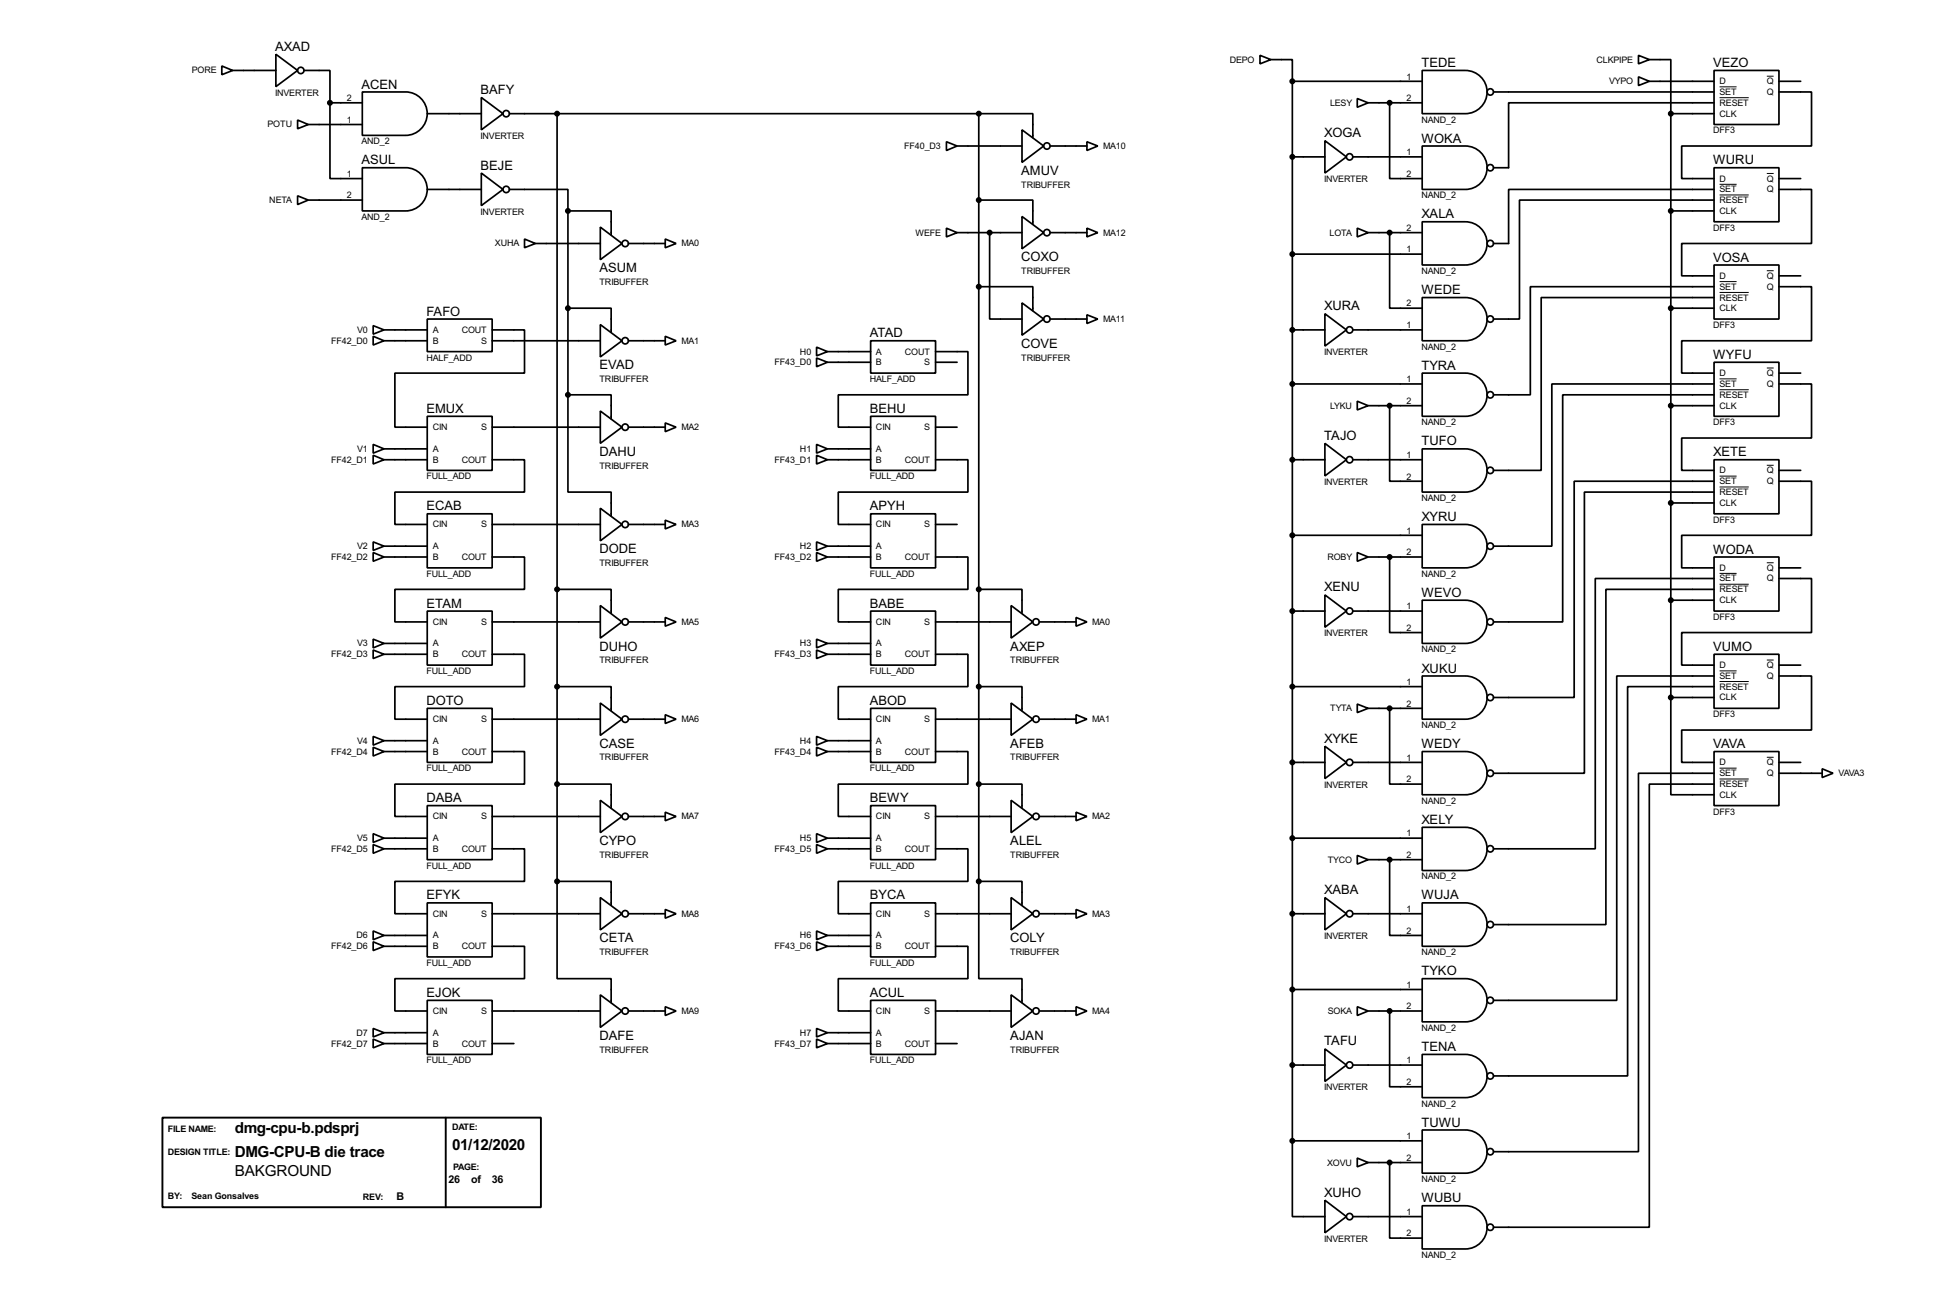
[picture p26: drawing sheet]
<svg xmlns="http://www.w3.org/2000/svg" width="460mm" height="307mm" viewBox="0 0 460 307" stroke-linecap="round" stroke-linejoin="round" font-family="sans-serif">
<defs><g id="words">
<g font-size="4">
<text x="55.2" y="266.1">dmg-cpu-b.pdsprj</text>
<text x="55.2" y="271.9">DMG-CPU-B die trace</text>
<text x="106.2" y="270.2">01/12/2020</text>
<text x="55.2" y="276.3">BAKGROUND</text>
</g>
<g font-size="3.4">
<text x="64.6" y="12">AXAD</text>
<text x="333.9" y="15.8">TEDE</text>
<text x="402.4" y="15.8">VEZO</text>
<text x="84.9" y="20.8">ACEN</text>
<text x="112.9" y="22.1">BAFY</text>
<text x="311" y="32.3">XOGA</text>
<text x="333.9" y="33.5">WOKA</text>
<text x="84.9" y="38.6">ASUL</text>
<text x="112.9" y="39.9">BEJE</text>
<text x="239.9" y="41.1">AMUV</text>
<text x="402.4" y="38.6">WURU</text>
<text x="333.9" y="51.3">XALA</text>
<text x="140.8" y="64">ASUM</text>
<text x="239.9" y="61.4">COXO</text>
<text x="402.4" y="61.4">VOSA</text>
<text x="333.9" y="69.1">WEDE</text>
<text x="100.2" y="74.1">FAFO</text>
<text x="311" y="72.9">XURA</text>
<text x="204.3" y="79.3">ATAD</text>
<text x="239.9" y="81.7">COVE</text>
<text x="140.8" y="86.8">EVAD</text>
<text x="333.9" y="86.8">TYRA</text>
<text x="402.4" y="84.3">WYFU</text>
<text x="100.2" y="97">EMUX</text>
<text x="204.3" y="97">BEHU</text>
<text x="140.8" y="107.1">DAHU</text>
<text x="311" y="103.4">TAJO</text>
<text x="333.9" y="104.7">TUFO</text>
<text x="402.4" y="107.2">XETE</text>
<text x="100.2" y="119.9">ECAB</text>
<text x="204.3" y="119.9">APYH</text>
<text x="333.9" y="122.4">XYRU</text>
<text x="140.8" y="130">DODE</text>
<text x="402.4" y="130.1">WODA</text>
<text x="100.2" y="142.8">ETAM</text>
<text x="204.3" y="142.8">BABE</text>
<text x="311" y="139">XENU</text>
<text x="333.9" y="140.2">WEVO</text>
<text x="140.8" y="152.9">DUHO</text>
<text x="237.3" y="152.9">AXEP</text>
<text x="402.4" y="152.9">VUMO</text>
<text x="333.9" y="158">XUKU</text>
<text x="100.2" y="165.6">DOTO</text>
<text x="204.3" y="165.6">ABOD</text>
<text x="140.8" y="175.7">CASE</text>
<text x="237.3" y="175.7">AFEB</text>
<text x="311" y="174.5">XYKE</text>
<text x="333.9" y="175.8">WEDY</text>
<text x="402.4" y="175.8">VAVA</text>
<text x="100.2" y="188.5">DABA</text>
<text x="204.3" y="188.5">BEWY</text>
<text x="333.9" y="193.6">XELY</text>
<text x="140.8" y="198.6">CYPO</text>
<text x="237.3" y="198.6">ALEL</text>
<text x="100.2" y="211.3">EFYK</text>
<text x="204.3" y="211.3">BYCA</text>
<text x="311" y="210.1">XABA</text>
<text x="333.9" y="211.3">WUJA</text>
<text x="140.8" y="221.4">CETA</text>
<text x="237.3" y="221.4">COLY</text>
<text x="333.9" y="229.1">TYKO</text>
<text x="100.2" y="234.2">EJOK</text>
<text x="204.3" y="234.2">ACUL</text>
<text x="140.8" y="244.3">DAFE</text>
<text x="237.3" y="244.3">AJAN</text>
<text x="311" y="245.6">TAFU</text>
<text x="333.9" y="246.9">TENA</text>
<text x="333.9" y="264.7">TUWU</text>
<text x="311" y="281.2">XUHO</text>
<text x="333.9" y="282.5">WUBU</text>
</g>
<g font-size="2.8">
<text x="93.2" y="282">B</text>
<text x="105.4" y="277.9">26</text>
<text x="110.7" y="277.9">of</text>
<text x="115.5" y="277.9">36</text>
</g>
<g font-size="2.4">
<text x="45.1" y="17.3">PORE</text>
<text x="288.9" y="14.7">DEPO</text>
<text x="375" y="14.7">CLKPIPE</text>
<text x="64.6" y="22.5">INVERTER</text>
<text x="81.5" y="23.7">2</text>
<text x="330.4" y="18.7">1</text>
<text x="330.4" y="23.7">2</text>
<text x="378" y="19.8">VYPO</text>
<text x="403.9" y="22.3">SET</text>
<text x="403.9" y="19.8">D</text>
<text x="415" y="19.8">Q</text>
<text x="415" y="22.3">Q</text>
<text x="62.9" y="30">POTU</text>
<text x="81.5" y="28.9">1</text>
<text x="312.4" y="24.8">LESY</text>
<text x="333.9" y="28.8">NAND_2</text>
<text x="403.9" y="24.8">RESET</text>
<text x="403.9" y="27.4">CLK</text>
<text x="84.9" y="33.9">AND_2</text>
<text x="112.9" y="32.6">INVERTER</text>
<text x="212.4" y="35">FF40_D3</text>
<text x="259.1" y="35">MA10</text>
<text x="402.4" y="31.4">DFF3</text>
<text x="81.5" y="41.6">1</text>
<text x="330.4" y="36.4">1</text>
<text x="330.4" y="41.6">2</text>
<text x="63.3" y="47.7">NETA</text>
<text x="81.5" y="46.6">2</text>
<text x="239.9" y="44.1">TRIBUFFER</text>
<text x="311" y="42.7">INVERTER</text>
<text x="333.9" y="46.6">NAND_2</text>
<text x="403.9" y="47.7">RESET</text>
<text x="403.9" y="45.2">SET</text>
<text x="403.9" y="42.7">D</text>
<text x="415" y="42.7">Q</text>
<text x="415" y="45.2">Q</text>
<text x="84.9" y="51.6">AND_2</text>
<text x="112.9" y="50.4">INVERTER</text>
<text x="403.9" y="50.2">CLK</text>
<text x="116.3" y="57.9">XUHA</text>
<text x="160.1" y="57.9">MA0</text>
<text x="215.1" y="55.4">WEFE</text>
<text x="259.1" y="55.4">MA12</text>
<text x="312.3" y="55.4">LOTA</text>
<text x="330.4" y="59.3">1</text>
<text x="330.4" y="54.3">2</text>
<text x="402.4" y="54.2">DFF3</text>
<text x="239.9" y="64.3">TRIBUFFER</text>
<text x="333.9" y="64.3">NAND_2</text>
<text x="403.9" y="65.5">D</text>
<text x="415" y="65.5">Q</text>
<text x="140.8" y="66.9">TRIBUFFER</text>
<text x="330.4" y="72">2</text>
<text x="403.9" y="70.6">RESET</text>
<text x="403.9" y="68.1">SET</text>
<text x="415" y="68.1">Q</text>
<text x="259.1" y="75.6">MA11</text>
<text x="330.4" y="77.1">1</text>
<text x="402.4" y="77">DFF3</text>
<text x="403.9" y="73.1">CLK</text>
<text x="77.8" y="80.8">FF42_D0</text>
<text x="83.9" y="78.2">V0</text>
<text x="101.7" y="78.2">A</text>
<text x="101.7" y="80.8">B</text>
<text x="108.5" y="78.2">COUT</text>
<text x="113" y="80.8">S</text>
<text x="160.1" y="80.8">MA1</text>
<text x="187.9" y="83.3">H0</text>
<text x="205.8" y="83.3">A</text>
<text x="212.6" y="83.3">COUT</text>
<text x="311" y="83.4">INVERTER</text>
<text x="333.9" y="82.2">NAND_2</text>
<text x="100.2" y="84.7">HALF_ADD</text>
<text x="140.8" y="89.7">TRIBUFFER</text>
<text x="182" y="85.8">FF43_D0</text>
<text x="204.3" y="89.7">HALF_ADD</text>
<text x="205.8" y="85.8">B</text>
<text x="217.1" y="85.8">S</text>
<text x="239.9" y="84.7">TRIBUFFER</text>
<text x="330.4" y="89.8">1</text>
<text x="403.9" y="88.4">D</text>
<text x="415" y="88.4">Q</text>
<text x="312.4" y="96">LYKU</text>
<text x="330.4" y="94.9">2</text>
<text x="403.9" y="93.5">RESET</text>
<text x="403.9" y="90.9">SET</text>
<text x="403.9" y="96">CLK</text>
<text x="415" y="90.9">Q</text>
<text x="101.7" y="101">CIN</text>
<text x="113" y="101">S</text>
<text x="160.1" y="101">MA2</text>
<text x="205.8" y="101">CIN</text>
<text x="217.1" y="101">S</text>
<text x="333.9" y="99.9">NAND_2</text>
<text x="402.4" y="99.9">DFF3</text>
<text x="83.9" y="106.2">V1</text>
<text x="101.7" y="106.2">A</text>
<text x="187.9" y="106.2">H1</text>
<text x="205.8" y="106.2">A</text>
<text x="330.4" y="107.6">1</text>
<text x="77.8" y="108.7">FF42_D1</text>
<text x="100.2" y="112.6">FULL_ADD</text>
<text x="101.7" y="108.7">B</text>
<text x="108.5" y="108.7">COUT</text>
<text x="140.8" y="110.1">TRIBUFFER</text>
<text x="182" y="108.7">FF43_D1</text>
<text x="204.3" y="112.6">FULL_ADD</text>
<text x="205.8" y="108.7">B</text>
<text x="212.6" y="108.7">COUT</text>
<text x="311" y="113.9">INVERTER</text>
<text x="330.4" y="112.7">2</text>
<text x="403.9" y="113.7">SET</text>
<text x="403.9" y="111.2">D</text>
<text x="415" y="111.2">Q</text>
<text x="415" y="113.7">Q</text>
<text x="333.9" y="117.7">NAND_2</text>
<text x="403.9" y="116.3">RESET</text>
<text x="403.9" y="118.9">CLK</text>
<text x="101.7" y="123.9">CIN</text>
<text x="113" y="123.9">S</text>
<text x="160.1" y="123.9">MA3</text>
<text x="205.8" y="123.9">CIN</text>
<text x="217.1" y="123.9">S</text>
<text x="330.4" y="125.4">1</text>
<text x="402.4" y="122.8">DFF3</text>
<text x="77.8" y="131.6">FF42_D2</text>
<text x="83.9" y="129">V2</text>
<text x="101.7" y="129">A</text>
<text x="101.7" y="131.6">B</text>
<text x="108.5" y="131.6">COUT</text>
<text x="182" y="131.6">FF43_D2</text>
<text x="187.9" y="129">H2</text>
<text x="205.8" y="129">A</text>
<text x="205.8" y="131.6">B</text>
<text x="212.6" y="131.6">COUT</text>
<text x="311.8" y="131.6">ROBY</text>
<text x="330.4" y="130.5">2</text>
<text x="100.2" y="135.5">FULL_ADD</text>
<text x="140.8" y="133">TRIBUFFER</text>
<text x="204.3" y="135.5">FULL_ADD</text>
<text x="333.9" y="135.5">NAND_2</text>
<text x="403.9" y="136.6">SET</text>
<text x="403.9" y="134.1">D</text>
<text x="415" y="134.1">Q</text>
<text x="415" y="136.6">Q</text>
<text x="330.4" y="143.2">1</text>
<text x="403.9" y="139.2">RESET</text>
<text x="403.9" y="141.7">CLK</text>
<text x="101.7" y="146.8">CIN</text>
<text x="113" y="146.8">S</text>
<text x="160.1" y="146.8">MA5</text>
<text x="205.8" y="146.8">CIN</text>
<text x="217.1" y="146.8">S</text>
<text x="256.6" y="146.8">MA0</text>
<text x="311" y="149.5">INVERTER</text>
<text x="330.4" y="148.2">2</text>
<text x="402.4" y="145.7">DFF3</text>
<text x="77.8" y="154.4">FF42_D3</text>
<text x="83.9" y="151.9">V3</text>
<text x="101.7" y="151.9">A</text>
<text x="101.7" y="154.4">B</text>
<text x="108.5" y="154.4">COUT</text>
<text x="140.8" y="155.8">TRIBUFFER</text>
<text x="182" y="154.4">FF43_D3</text>
<text x="187.9" y="151.9">H3</text>
<text x="205.8" y="151.9">A</text>
<text x="205.8" y="154.4">B</text>
<text x="212.6" y="154.4">COUT</text>
<text x="237.3" y="155.8">TRIBUFFER</text>
<text x="333.9" y="153.3">NAND_2</text>
<text x="100.2" y="158.4">FULL_ADD</text>
<text x="204.3" y="158.4">FULL_ADD</text>
<text x="330.4" y="160.9">1</text>
<text x="403.9" y="159.5">SET</text>
<text x="403.9" y="157">D</text>
<text x="415" y="157">Q</text>
<text x="415" y="159.5">Q</text>
<text x="312.5" y="167.1">TYTA</text>
<text x="330.4" y="166">2</text>
<text x="403.9" y="162">RESET</text>
<text x="403.9" y="164.6">CLK</text>
<text x="101.7" y="169.7">CIN</text>
<text x="113" y="169.7">S</text>
<text x="160.1" y="169.7">MA6</text>
<text x="205.8" y="169.7">CIN</text>
<text x="217.1" y="169.7">S</text>
<text x="256.6" y="169.7">MA1</text>
<text x="333.9" y="171.1">NAND_2</text>
<text x="402.4" y="168.5">DFF3</text>
<text x="77.8" y="177.3">FF42_D4</text>
<text x="83.9" y="174.7">V4</text>
<text x="101.7" y="174.7">A</text>
<text x="101.7" y="177.3">B</text>
<text x="108.5" y="177.3">COUT</text>
<text x="140.8" y="178.7">TRIBUFFER</text>
<text x="182" y="177.3">FF43_D4</text>
<text x="187.9" y="174.7">H4</text>
<text x="205.8" y="174.7">A</text>
<text x="205.8" y="177.3">B</text>
<text x="212.6" y="177.3">COUT</text>
<text x="237.3" y="178.7">TRIBUFFER</text>
<text x="330.4" y="178.7">1</text>
<text x="403.9" y="179.8">D</text>
<text x="415" y="179.8">Q</text>
<text x="100.2" y="181.2">FULL_ADD</text>
<text x="204.3" y="181.2">FULL_ADD</text>
<text x="311" y="185">INVERTER</text>
<text x="330.4" y="183.8">2</text>
<text x="403.9" y="184.9">RESET</text>
<text x="403.9" y="182.4">SET</text>
<text x="415" y="182.4">Q</text>
<text x="431.9" y="182.4">VAVA3</text>
<text x="333.9" y="188.8">NAND_2</text>
<text x="402.4" y="191.4">DFF3</text>
<text x="403.9" y="187.4">CLK</text>
<text x="83.9" y="197.6">V5</text>
<text x="101.7" y="197.6">A</text>
<text x="101.7" y="192.5">CIN</text>
<text x="113" y="192.5">S</text>
<text x="160.1" y="192.5">MA7</text>
<text x="187.9" y="197.6">H5</text>
<text x="205.8" y="197.6">A</text>
<text x="205.8" y="192.5">CIN</text>
<text x="217.1" y="192.5">S</text>
<text x="256.6" y="192.5">MA2</text>
<text x="330.4" y="196.5">1</text>
<text x="77.8" y="200.1">FF42_D5</text>
<text x="101.7" y="200.1">B</text>
<text x="108.5" y="200.1">COUT</text>
<text x="140.8" y="201.5">TRIBUFFER</text>
<text x="182" y="200.1">FF43_D5</text>
<text x="205.8" y="200.1">B</text>
<text x="212.6" y="200.1">COUT</text>
<text x="237.3" y="201.5">TRIBUFFER</text>
<text x="311.9" y="202.7">TYCO</text>
<text x="330.4" y="201.6">2</text>
<text x="100.2" y="204.1">FULL_ADD</text>
<text x="204.3" y="204.1">FULL_ADD</text>
<text x="333.9" y="206.6">NAND_2</text>
<text x="101.7" y="215.4">CIN</text>
<text x="113" y="215.4">S</text>
<text x="160.1" y="215.4">MA8</text>
<text x="205.8" y="215.4">CIN</text>
<text x="217.1" y="215.4">S</text>
<text x="256.6" y="215.4">MA3</text>
<text x="330.4" y="214.3">1</text>
<text x="83.8" y="220.5">D6</text>
<text x="101.7" y="220.5">A</text>
<text x="187.9" y="220.5">H6</text>
<text x="205.8" y="220.5">A</text>
<text x="311" y="220.6">INVERTER</text>
<text x="330.4" y="219.4">2</text>
<text x="77.8" y="223">FF42_D6</text>
<text x="100.2" y="226.9">FULL_ADD</text>
<text x="101.7" y="223">B</text>
<text x="108.5" y="223">COUT</text>
<text x="140.8" y="224.4">TRIBUFFER</text>
<text x="182" y="223">FF43_D6</text>
<text x="204.3" y="226.9">FULL_ADD</text>
<text x="205.8" y="223">B</text>
<text x="212.6" y="223">COUT</text>
<text x="237.3" y="224.4">TRIBUFFER</text>
<text x="333.9" y="224.4">NAND_2</text>
<text x="330.4" y="232.1">1</text>
<text x="101.7" y="238.2">CIN</text>
<text x="113" y="238.2">S</text>
<text x="160.1" y="238.2">MA9</text>
<text x="205.8" y="238.2">CIN</text>
<text x="217.1" y="238.2">S</text>
<text x="256.6" y="238.2">MA4</text>
<text x="311.9" y="238.2">SOKA</text>
<text x="330.4" y="237.1">2</text>
<text x="77.8" y="245.9">FF42_D7</text>
<text x="83.8" y="243.3">D7</text>
<text x="101.7" y="243.3">A</text>
<text x="101.7" y="245.9">B</text>
<text x="108.5" y="245.9">COUT</text>
<text x="182" y="245.9">FF43_D7</text>
<text x="187.9" y="243.3">H7</text>
<text x="205.8" y="243.3">A</text>
<text x="205.8" y="245.9">B</text>
<text x="212.6" y="245.9">COUT</text>
<text x="333.9" y="242.2">NAND_2</text>
<text x="100.2" y="249.8">FULL_ADD</text>
<text x="140.8" y="247.3">TRIBUFFER</text>
<text x="204.3" y="249.8">FULL_ADD</text>
<text x="237.3" y="247.3">TRIBUFFER</text>
<text x="330.4" y="249.8">1</text>
<text x="311" y="256.2">INVERTER</text>
<text x="330.4" y="254.9">2</text>
<text x="333.9" y="260">NAND_2</text>
<text x="39.4" y="266">FILE NAME:</text>
<text x="106.2" y="265.5">DATE:</text>
<text x="330.4" y="267.6">1</text>
<text x="39.4" y="271.4">DESIGN TITLE:</text>
<text x="106.5" y="274.9">PAGE:</text>
<text x="311.8" y="273.8">XOVU</text>
<text x="330.4" y="272.7">2</text>
<text x="39.4" y="281.7">BY:</text>
<text x="45" y="281.7">Sean Gonsalves</text>
<text x="85.3" y="281.8">REV:</text>
<text x="333.9" y="277.7">NAND_2</text>
<text x="330.4" y="285.4">1</text>
<text x="311" y="291.7">INVERTER</text>
<text x="330.4" y="290.5">2</text>
<text x="333.9" y="295.5">NAND_2</text>
</g>
</g></defs>
<g fill="none" stroke="#000" stroke-width=".4">
<path d="M52.1 15.5l2.6 1.1-2.6 1zM54.7 16.6h10.1M64.8 12.8l5.1 3.8-5.1 3.8zM71.4 16.6h6.1v7.6M296 13l2.5 1-2.5 1zM298.5 14h5.1v5.1M303.6 19.1v248.9M303.6 19.1h30.5M334.1 16.6h10.1a5.1 5.1 0 0 1 5.1 5 5.1 5.1 0 0 1-5.1 5.1h-10.1zM384.9 13l2.5 1-2.5 1zM384.9 18.1l2.5 1-2.5 1zM387.4 14h5.1v12.7"/>
<path d="M387.4 19.1h15.2M402.6 16.6h15.3v12.7h-15.3zM417.9 19.1h5.1M69.9 28.2l2.5 1.1-2.5 1zM72.4 29.3h12.7M77.5 24.2v17.8h7.6M77.5 24.2h7.6M85.1 21.6h10.2a5.1 5.1 0 0 1 5.1 5.1 5.1 5.1 0 0 1-5.1 5.1h-10.2zM85.1 39.4h10.2a5.1 5.1 0 0 1 5.1 5.1 5.1 5.1 0 0 1-5.1 5.1h-10.2zM100.4 26.7h12.7M113.1 22.9l5.1 3.8-5.1 3.8zM119.7 26.7h110.2"/>
<path d="M130.9 26.7v180.4M222.3 33.3l2.5 1-2.5 1.1zM224.8 34.3h15.3M229.9 26.7h12.7v5.6M229.9 26.7v180.4M240.1 30.5l5.1 3.8-5.1 3.9zM246.7 34.3h8.6M255.3 33.3l2.6 1-2.6 1.1zM303.6 36.9h7.6M311.2 33.1l5.1 3.8-5.1 3.8zM317.8 36.9h16.3M318.8 23.2l2.6 1-2.6 1z"/>
<path d="M321.4 24.2h12.7M326.4 24.2v17.8h7.7M334.1 34.3h10.1a5.1 5.1 0 0 1 5.1 5.1 5.1 5.1 0 0 1-5.1 5.1h-10.1zM350.8 21.6h51.8M392.5 26.7h10.1M392.5 26.7v137.2M402.6 39.4h15.3v12.7h-15.3zM402.6 24.2h-48.2v15.2h-3.6M417.9 21.6h7.6v12.7h-30.5v7.7h7.6M69.9 46l2.5 1-2.5 1.1zM72.4 47h12.7M100.4 44.5h12.7"/>
<path d="M113.1 40.7l5.1 3.8-5.1 3.8zM119.7 44.5h13.7v5.1M123.2 56.2l2.6 1-2.6 1zM125.8 57.2h15.2M133.4 49.6h10.2v5.6M133.4 49.6v43.2M141 53.4l5.1 3.8-5.1 3.8zM147.6 57.2h8.7M156.3 56.2l2.5 1-2.5 1zM222.3 53.6l2.5 1.1-2.5 1zM224.8 54.7h15.3M229.9 47h12.7v5.6"/>
<path d="M232.5 54.7v20.3h7.6M240.1 50.9l5.1 3.8-5.1 3.8zM246.7 54.7h8.6M255.3 53.6l2.6 1.1-2.6 1zM303.6 59.7h30.5M318.8 53.6l2.6 1.1-2.6 1zM321.4 54.7h12.7M326.4 54.7v17.7h7.7M334.1 52.1h10.1a5.1 5.1 0 0 1 5.1 5.1 5.1 5.1 0 0 1-5.1 5.1h-10.1zM392.5 49.6h10.1M402.6 47h-45.7v28h-6.1M402.6 44.5h-48.2v12.7h-3.6"/>
<path d="M417.9 44.5h7.6v12.7h-30.5v7.6h7.6M417.9 42h5.1M87.7 79l2.5 1.1-2.5 1zM87.7 76.5l2.5 1-2.5 1zM90.2 77.5h10.2M100.4 75h15.2v7.6h-15.2zM115.6 77.5h7.6v10.2h-30.4v12.7h7.6M133.4 72.4h10.2v5.6M141 76.3l5.1 3.8-5.1 3.8zM156.3 79l2.5 1.1-2.5 1zM229.9 67.4h12.7v5.6M240.1 71.2l5.1 3.8-5.1 3.8z"/>
<path d="M246.7 75h8.6M255.3 74l2.6 1-2.6 1zM303.6 77.5h7.6M311.2 73.7l5.1 3.8-5.1 3.8zM317.8 77.5h16.3M334.1 69.9h10.1a5.1 5.1 0 0 1 5.1 5.1 5.1 5.1 0 0 1-5.1 5.1h-10.1zM392.5 72.4h10.1M402.6 62.3h15.3v12.7h-15.3zM402.6 67.4h-43.1v25.4h-8.7M402.6 69.9h-40.6v40.6h-11.2M417.9 67.4h7.6v12.7h-30.5v7.6h7.6M417.9 64.8h5.1"/>
<path d="M90.2 80.1h10.2M100.4 97.8h15.2v12.7h-15.2zM115.6 80.1h25.4M133.4 92.8h10.2v5.6M133.4 92.8v22.8h10.2v5.6M141 96.6l5.1 3.8-5.1 3.8zM147.6 80.1h8.7M156.3 99.4l2.5 1-2.5 1zM191.8 81.6l2.6 1-2.6 1zM191.8 84.1l2.6 1-2.6 1.1zM194.4 82.6h10.1M194.4 85.1h10.1"/>
<path d="M204.5 80.1h15.3v7.6h-15.3zM204.5 97.8h15.3v12.7h-15.3zM219.8 82.6h7.6v10.2h-30.5v7.6h7.6M219.8 85.1h5M303.6 90.2h30.5M318.8 94.3l2.6 1-2.6 1zM321.4 95.3h12.7M326.4 95.3v17.8h7.7M334.1 87.7h10.1a5.1 5.1 0 0 1 5.1 5 5.1 5.1 0 0 1-5.1 5.1h-10.1zM392.5 95.3h10.1M402.6 85.1h15.3v12.7h-15.3zM402.6 90.2h-38.1v38.1h-13.7"/>
<path d="M402.6 92.8h-35.5v53.3h-16.3M417.9 90.2h7.6v12.7h-30.5v7.6h7.6M417.9 87.7h5.1M87.7 107l2.5 1-2.5 1zM87.7 104.4l2.5 1.1-2.5 1zM90.2 108h10.2M90.2 105.5h10.2M115.6 108h7.6v7.6h-30.4v7.6h7.6M115.6 100.4h25.4M141 119.4l5.1 3.8-5.1 3.9zM147.6 100.4h8.7M191.8 107l2.6 1-2.6 1z"/>
<path d="M191.8 104.4l2.6 1.1-2.6 1zM194.4 108h10.1M194.4 105.5h10.1M219.8 108h7.6v7.6h-30.5v7.6h7.6M219.8 100.4h5M303.6 108h7.6M311.2 104.2l5.1 3.8-5.1 3.8zM317.8 108h16.3M334.1 105.5h10.1a5.1 5.1 0 0 1 5.1 5 5.1 5.1 0 0 1-5.1 5.1h-10.1zM392.5 118.2h10.1M402.6 108h15.3v12.7h-15.3zM402.6 115.6h-30.4v66.1h-21.4"/>
<path d="M402.6 113.1h-32.8v50.8h-19M417.9 113.1h7.6v12.7h-30.5v7.6h7.6M417.9 110.5h5.1M87.7 129.8l2.5 1.1-2.5 1zM87.7 127.3l2.5 1-2.5 1zM90.2 130.9h10.2M90.2 128.3h10.2M100.4 120.7h15.2v12.7h-15.2zM115.6 130.9h7.6v7.6h-30.4v7.6h7.6M115.6 123.2h25.4M130.9 138.5h12.7v5.6M147.6 123.2h8.7"/>
<path d="M156.3 122.2l2.5 1-2.5 1.1zM191.8 129.8l2.6 1.1-2.6 1zM191.8 127.3l2.6 1-2.6 1zM194.4 130.9h10.1M194.4 128.3h10.1M204.5 120.7h15.3v12.7h-15.3zM219.8 130.9h7.6v7.6h-30.5v7.6h7.6M219.8 123.2h5M229.9 138.5h10.2v5.6M303.6 125.8h30.5M311.2 139.8l5.1 3.8-5.1 3.8zM318.8 129.8l2.6 1.1-2.6 1z"/>
<path d="M321.4 130.9h12.7M326.4 130.9v17.7h7.7M334.1 123.2h10.1a5.1 5.1 0 0 1 5.1 5.1 5.1 5.1 0 0 1-5.1 5.1h-10.1zM402.6 130.9h15.3v12.7h-15.3zM402.6 138.5h-25.4v78.7h-26.4M402.6 135.9h-27.9v63.5h-23.9M417.9 135.9h7.6v12.7h-30.5v7.7h7.6M417.9 133.4h5.1M87.7 152.7l2.5 1-2.5 1zM87.7 150.2l2.5 1-2.5 1zM90.2 153.7h10.2M90.2 151.2h10.2"/>
<path d="M100.4 143.6h15.2v12.7h-15.2zM115.6 153.7h7.6v7.6h-30.4v7.7h7.6M115.6 146.1h25.4M141 142.3l5.1 3.8-5.1 3.8zM147.6 146.1h8.7M156.3 145.1l2.5 1-2.5 1zM191.8 152.7l2.6 1-2.6 1zM191.8 150.2l2.6 1-2.6 1zM194.4 153.7h10.1M194.4 151.2h10.1M204.5 143.6h15.3v12.7h-15.3zM219.8 153.7h7.6v7.6h-30.5v7.7h7.6"/>
<path d="M219.8 146.1h17.7M237.5 142.3l5.1 3.8-5.1 3.8zM244.1 146.1h8.7M252.8 145.1l2.5 1-2.5 1zM303.6 143.6h7.6M317.8 143.6h16.3M334.1 158.8h10.1a5.1 5.1 0 0 1 5.1 5.1 5.1 5.1 0 0 1-5.1 5.1h-10.1zM334.1 141h10.1a5.1 5.1 0 0 1 5.1 5.1 5.1 5.1 0 0 1-5.1 5.1h-10.1zM392.5 141h10.1M402.6 153.7h15.3v12.7h-15.3zM402.6 158.8h-22.8v76.2h-29M417.9 158.8h7.6v12.7h-30.5v7.6h7.6"/>
<path d="M417.9 156.3h5.1M87.7 175.6l2.5 1-2.5 1zM87.7 173l2.5 1-2.5 1.1zM90.2 176.6h10.2M90.2 174h10.2M100.4 166.4h15.2v12.7h-15.2zM115.6 176.6h7.6v7.6h-30.4v7.6h7.6M115.6 169h25.4M130.9 161.3h12.7v5.6M141 165.2l5.1 3.8-5.1 3.8zM147.6 169h8.7M156.3 167.9l2.5 1.1-2.5 1z"/>
<path d="M191.8 175.6l2.6 1-2.6 1zM191.8 173l2.6 1-2.6 1.1zM194.4 176.6h10.1M194.4 174h10.1M204.5 166.4h15.3v12.7h-15.3zM219.8 176.6h7.6v7.6h-30.5v7.6h7.6M219.8 169h17.7M229.9 161.3h10.2v5.6M237.5 165.2l5.1 3.8-5.1 3.8zM244.1 169h8.7M252.8 167.9l2.5 1.1-2.5 1zM303.6 179.1h7.6"/>
<path d="M303.6 161.3h30.5M311.2 175.3l5.1 3.8-5.1 3.8zM317.8 179.1h16.3M318.8 165.4l2.6 1-2.6 1zM321.4 166.4h12.7M326.4 166.4v17.8h7.7M334.1 176.6h10.1a5.1 5.1 0 0 1 5.1 5 5.1 5.1 0 0 1-5.1 5.1h-10.1zM392.5 163.9v22.8h10.1M392.5 163.9h10.1M402.6 176.6h15.3v12.7h-15.3zM402.6 161.3h-20.3v91.5h-31.5M417.9 179.1h5.1"/>
<path d="M87.7 198.4l2.5 1-2.5 1.1zM87.7 195.9l2.5 1-2.5 1zM90.2 199.4h10.2M90.2 196.9h10.2M100.4 189.3h15.2v12.7h-15.2zM115.6 199.4h7.6v7.7h-30.4v7.6h7.6M115.6 191.8h25.4M130.9 184.2h12.7v5.6M141 188l5.1 3.8-5.1 3.8zM147.6 191.8h8.7M156.3 190.8l2.5 1-2.5 1zM191.8 198.4l2.6 1-2.6 1.1z"/>
<path d="M191.8 195.9l2.6 1-2.6 1zM194.4 199.4h10.1M194.4 196.9h10.1M204.5 189.3h15.3v12.7h-15.3zM219.8 199.4h7.6v7.7h-30.5v7.6h7.6M219.8 191.8h17.7M229.9 184.2h10.2v5.6M237.5 188l5.1 3.8-5.1 3.8zM244.1 191.8h8.7M252.8 190.8l2.5 1-2.5 1zM303.6 196.9h30.5M334.1 194.4h10.1a5.1 5.1 0 0 1 5.1 5 5.1 5.1 0 0 1-5.1 5.1h-10.1z"/>
<path d="M402.6 184.2h-15.2v104.1h-36.6M402.6 181.7h-17.7v88.9h-34.1M417.9 181.7h10.1M428 180.6l2.6 1.1-2.6 1zM87.7 218.7l2.5 1.1-2.5 1zM90.2 219.8h10.2M100.4 212.1h15.2v12.7h-15.2zM115.6 214.7h25.4M130.9 207.1h12.7v5.6M130.9 207.1v22.8h12.7v5.6M141 210.9l5.1 3.8-5.1 3.8zM147.6 214.7h8.7"/>
<path d="M156.3 213.7l2.5 1-2.5 1zM191.8 218.7l2.6 1.1-2.6 1zM194.4 219.8h10.1M204.5 212.1h15.3v12.7h-15.3zM219.8 214.7h17.7M229.9 207.1v22.8h10.2v5.6M229.9 207.1h10.2v5.6M237.5 210.9l5.1 3.8-5.1 3.8zM244.1 214.7h8.7M252.8 213.7l2.5 1-2.5 1zM303.6 214.7h7.6M311.2 210.9l5.1 3.8-5.1 3.8z"/>
<path d="M317.8 214.7h16.3M318.8 201l2.6 1-2.6 1zM321.4 202h12.7M326.4 202v17.8h7.7M334.1 212.1h10.1a5.1 5.1 0 0 1 5.1 5.1 5.1 5.1 0 0 1-5.1 5.1h-10.1zM87.7 221.3l2.5 1-2.5 1zM90.2 222.3h10.2M100.4 235h15.2v12.7h-15.2zM115.6 222.3h7.6v7.6h-30.4v7.6h7.6M115.6 237.5h25.4M141 233.7l5.1 3.8-5.1 3.9zM147.6 237.5h8.7"/>
<path d="M156.3 236.5l2.5 1-2.5 1.1zM191.8 221.3l2.6 1-2.6 1zM194.4 222.3h10.1M204.5 235h15.3v12.7h-15.3zM219.8 222.3h7.6v7.6h-30.5v7.6h7.6M219.8 237.5h17.7M237.5 233.7l5.1 3.8-5.1 3.9zM244.1 237.5h8.7M252.8 236.5l2.5 1-2.5 1.1zM303.6 232.5h30.5M318.8 236.5l2.6 1-2.6 1.1zM321.4 237.5h12.7"/>
<path d="M326.4 237.5v17.8h7.7M334.1 229.9h10.1a5.1 5.1 0 0 1 5.1 5.1 5.1 5.1 0 0 1-5.1 5.1h-10.1zM87.7 244.1l2.5 1.1-2.5 1zM87.7 241.6l2.5 1-2.5 1zM90.2 245.2h10.2M90.2 242.6h10.2M115.6 245.2h5.1M191.8 244.1l2.6 1.1-2.6 1zM191.8 241.6l2.6 1-2.6 1zM194.4 245.2h10.1M194.4 242.6h10.1M219.8 245.2h5"/>
<path d="M303.6 250.2h7.6M311.2 246.4l5.1 3.8-5.1 3.9zM317.8 250.2h16.3M334.1 247.7h10.1a5.1 5.1 0 0 1 5.1 5.1 5.1 5.1 0 0 1-5.1 5.1h-10.1zM303.6 268v17.8h7.6M303.6 268h30.5M318.8 272.1l2.6 1-2.6 1zM321.4 273.1h12.7M326.4 273.1v17.8h7.7M334.1 265.5h10.1a5.1 5.1 0 0 1 5.1 5 5.1 5.1 0 0 1-5.1 5.1h-10.1zM311.2 282l5.1 3.8-5.1 3.8zM317.8 285.8h16.3"/>
<path d="M334.1 283.3h10.1a5.1 5.1 0 0 1 5.1 5 5.1 5.1 0 0 1-5.1 5.1h-10.1z"/>
<circle cx="70.6" cy="16.6" r=".75"/>
<circle cx="118.9" cy="26.7" r=".75"/>
<circle cx="245.9" cy="34.3" r=".75"/>
<circle cx="317" cy="36.9" r=".75"/>
<circle cx="350" cy="39.4" r=".75"/>
<circle cx="350" cy="21.6" r=".75"/>
<circle cx="118.9" cy="44.5" r=".75"/>
<circle cx="146.8" cy="57.2" r=".75"/>
<circle cx="245.9" cy="54.7" r=".75"/>
<circle cx="350" cy="57.2" r=".75"/>
<circle cx="245.9" cy="75" r=".75"/>
<circle cx="317" cy="77.5" r=".75"/>
<circle cx="350" cy="75" r=".75"/>
<circle cx="146.8" cy="80.1" r=".75"/>
<circle cx="350" cy="92.8" r=".75"/>
<circle cx="146.8" cy="100.4" r=".75"/>
<circle cx="317" cy="108" r=".75"/>
<circle cx="350" cy="110.5" r=".75"/>
<circle cx="146.8" cy="123.2" r=".75"/>
<circle cx="350" cy="128.3" r=".75"/>
<circle cx="146.8" cy="146.1" r=".75"/>
<circle cx="243.3" cy="146.1" r=".75"/>
<circle cx="317" cy="143.6" r=".75"/>
<circle cx="350" cy="146.1" r=".75"/>
<circle cx="146.8" cy="169" r=".75"/>
<circle cx="243.3" cy="169" r=".75"/>
<circle cx="317" cy="179.1" r=".75"/>
<circle cx="350" cy="163.9" r=".75"/>
<circle cx="146.8" cy="191.8" r=".75"/>
<circle cx="243.3" cy="191.8" r=".75"/>
<circle cx="350" cy="199.4" r=".75"/>
<circle cx="350" cy="181.7" r=".75"/>
<circle cx="146.8" cy="214.7" r=".75"/>
<circle cx="243.3" cy="214.7" r=".75"/>
<circle cx="317" cy="214.7" r=".75"/>
<circle cx="350" cy="217.2" r=".75"/>
<circle cx="146.8" cy="237.5" r=".75"/>
<circle cx="243.3" cy="237.5" r=".75"/>
<circle cx="350" cy="235" r=".75"/>
<circle cx="317" cy="250.2" r=".75"/>
<circle cx="350" cy="252.8" r=".75"/>
<circle cx="350" cy="270.6" r=".75"/>
<circle cx="317" cy="285.8" r=".75"/>
<circle cx="350" cy="288.3" r=".75"/>
</g>
<g fill="#000" stroke="#000" stroke-width=".4">
<circle cx="303.5" cy="19.1" r=".5"/>
<circle cx="77.5" cy="24.2" r=".5"/>
<circle cx="130.8" cy="26.7" r=".5"/>
<circle cx="229.9" cy="26.7" r=".5"/>
<circle cx="303.5" cy="36.9" r=".5"/>
<circle cx="326.4" cy="24.2" r=".5"/>
<circle cx="392.4" cy="26.7" r=".5"/>
<circle cx="133.4" cy="49.6" r=".5"/>
<circle cx="229.9" cy="47" r=".5"/>
<circle cx="232.4" cy="54.7" r=".5"/>
<circle cx="303.5" cy="59.7" r=".5"/>
<circle cx="326.4" cy="54.7" r=".5"/>
<circle cx="392.4" cy="49.6" r=".5"/>
<circle cx="133.4" cy="72.4" r=".5"/>
<circle cx="229.9" cy="67.4" r=".5"/>
<circle cx="303.5" cy="77.5" r=".5"/>
<circle cx="392.4" cy="72.4" r=".5"/>
<circle cx="133.4" cy="92.8" r=".5"/>
<circle cx="303.5" cy="90.2" r=".5"/>
<circle cx="326.4" cy="95.3" r=".5"/>
<circle cx="392.4" cy="95.3" r=".5"/>
<circle cx="303.5" cy="108" r=".5"/>
<circle cx="392.4" cy="118.2" r=".5"/>
<circle cx="130.8" cy="138.5" r=".5"/>
<circle cx="229.9" cy="138.5" r=".5"/>
<circle cx="303.5" cy="125.8" r=".5"/>
<circle cx="326.4" cy="130.9" r=".5"/>
<circle cx="303.5" cy="143.6" r=".5"/>
<circle cx="392.4" cy="141" r=".5"/>
<circle cx="130.8" cy="161.3" r=".5"/>
<circle cx="229.9" cy="161.3" r=".5"/>
<circle cx="303.5" cy="179.1" r=".5"/>
<circle cx="303.5" cy="161.3" r=".5"/>
<circle cx="326.4" cy="166.4" r=".5"/>
<circle cx="392.4" cy="163.9" r=".5"/>
<circle cx="130.8" cy="184.2" r=".5"/>
<circle cx="229.9" cy="184.2" r=".5"/>
<circle cx="303.5" cy="196.9" r=".5"/>
<circle cx="130.8" cy="207.1" r=".5"/>
<circle cx="229.9" cy="207.1" r=".5"/>
<circle cx="303.5" cy="214.7" r=".5"/>
<circle cx="326.4" cy="202" r=".5"/>
<circle cx="303.5" cy="232.5" r=".5"/>
<circle cx="326.4" cy="237.5" r=".5"/>
<circle cx="303.5" cy="250.2" r=".5"/>
<circle cx="303.5" cy="268" r=".5"/>
<circle cx="326.4" cy="273.1" r=".5"/>
</g>
<path d="M38.2 262.6h88.9v21h-88.9zM104.7 262.6v21" fill="none" stroke="#000" stroke-width=".45"/>
<g fill="none" stroke="#000" stroke-width=".23">
<path d="M415 17.9h1.6M403.9 23h6.9M403.9 20.4h4M403.9 45.8h6.9M403.9 43.3h4M415 40.8h1.6M403.9 68.7h6.9M403.9 66.2h4M415 63.6h1.6M403.9 91.6h6.9M403.9 89h4M415 86.5h1.6"/>
<path d="M403.9 114.4h6.9M403.9 111.9h4M415 109.3h1.6M403.9 137.3h6.9M403.9 134.7h4M415 132.2h1.6M403.9 157.6h4M415 155.1h1.6M403.9 160.1h6.9M415 177.9h1.6M403.9 183h6.9M403.9 180.5h4"/>
</g>
<use href="#words"/>
</svg>
